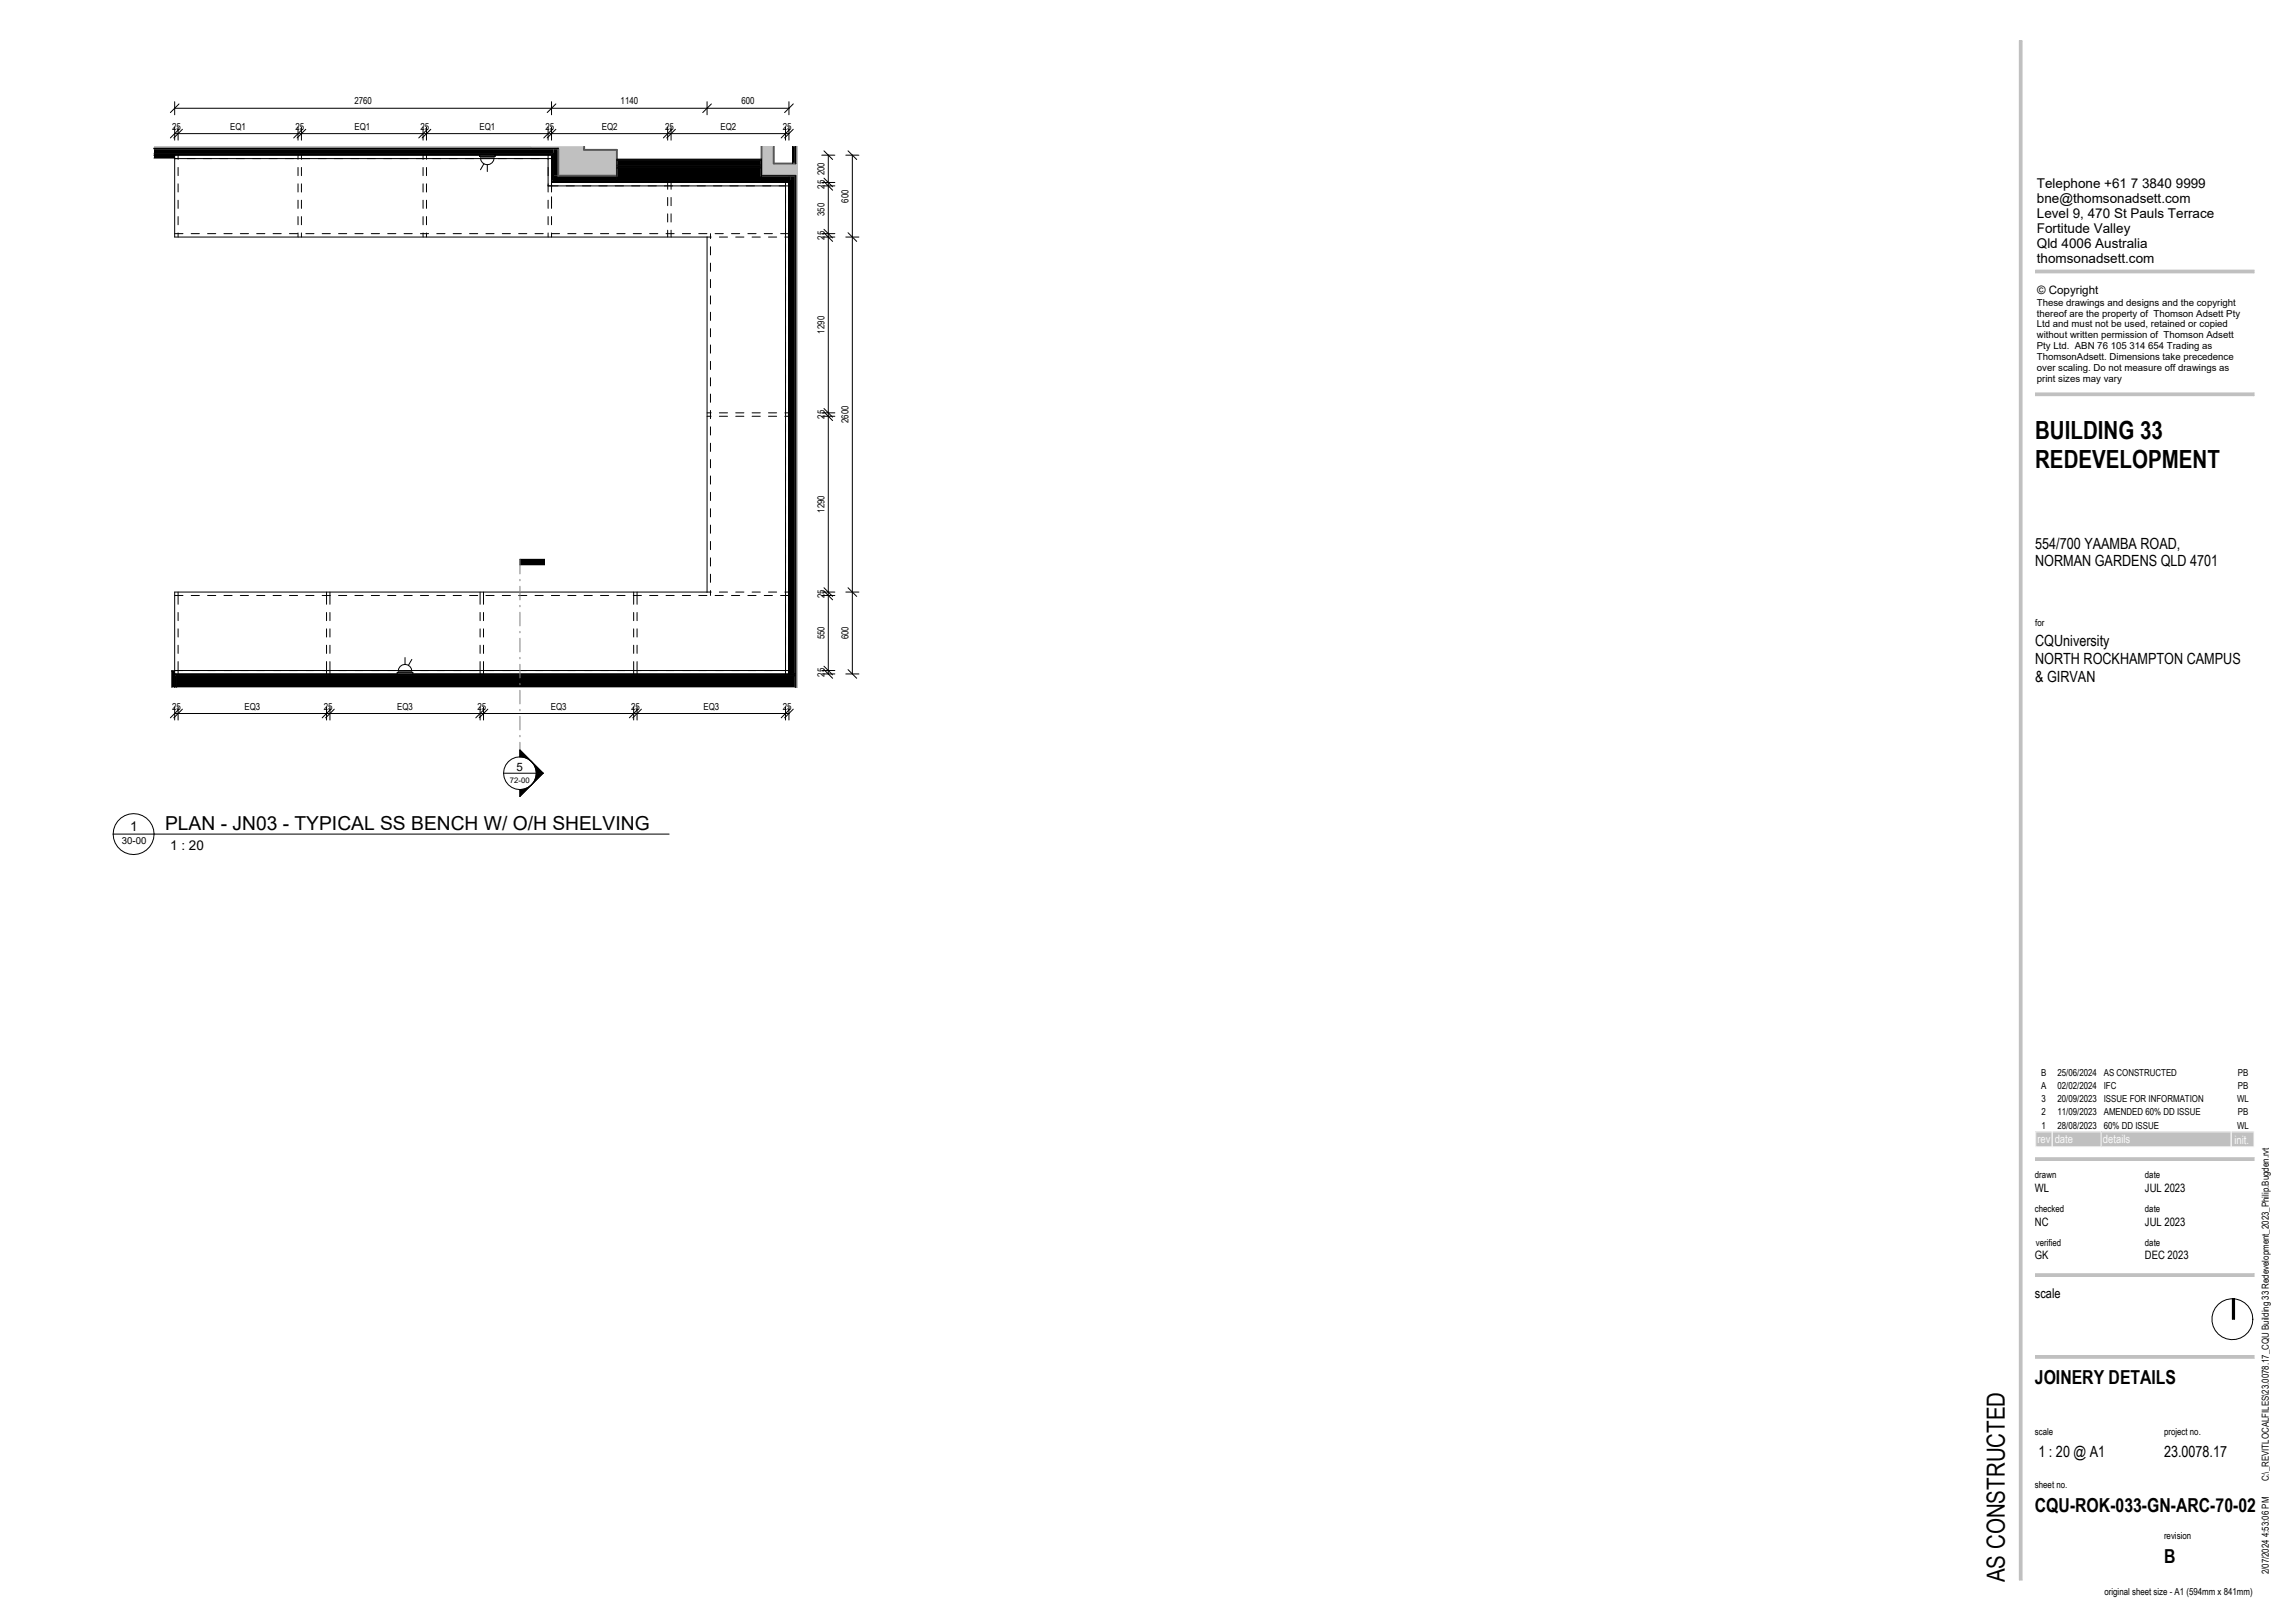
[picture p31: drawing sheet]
<svg xmlns="http://www.w3.org/2000/svg" width="841mm" height="594mm" viewBox="0 0 841 594" stroke-linecap="round" stroke-linejoin="round" font-family="sans-serif">
<defs><g id="words">
<g font-size="9.2">
<text x="745.8" y="160.9">BUILDING 33</text>
<text x="745.8" y="171.4">REDEVELOPMENT</text>
<text x="734.6" y="579.8" transform="rotate(-90 734.6 579.8)">AS CONSTRUCTED</text>
</g>
<g font-size="7.1">
<text x="60.5" y="304.1">PLAN - JN03 - TYPICAL SS BENCH W/ O/H SHELVING</text>
<text x="745.7" y="507.2">JOINERY DETAILS</text>
<text x="745.7" y="554.2">CQU-ROK-033-GN-ARC-70-02</text>
<text x="793" y="572.8">B</text>
</g>
<g font-size="5.6">
<text x="745.8" y="201">554/700 YAAMBA ROAD,</text>
<text x="745.8" y="207.6">NORMAN GARDENS QLD 4701</text>
<text x="745.8" y="236.6">CQUniversity</text>
<text x="745.8" y="243.2">NORTH ROCKHAMPTON CAMPUS</text>
<text x="745.8" y="249.7">&amp; GIRVAN</text>
<text x="747" y="533.9">1 : 20 @ A1</text>
<text x="793" y="533.9">23.0078.17</text>
</g>
<g font-size="4.9">
<text x="746.4" y="69">Telephone +61 7 3840 9999</text>
<text x="746.4" y="74.5">bne@thomsonadsett.com</text>
<text x="746.4" y="80">Level 9, 470 St Pauls Terrace</text>
<text x="746.4" y="85.5">Fortitude Valley</text>
<text x="746.4" y="91">Qld 4006 Australia</text>
<text x="746.4" y="96.5">thomsonadsett.com</text>
<text x="47.7" y="304.4">1</text>
<text x="62.4" y="311.5">1 : 20</text>
<text x="745.7" y="475.5">scale</text>
</g>
<g font-size="4.2">
<text x="746.5" y="107.7">© Copyright</text>
<text x="189.3" y="282.5">5</text>
<text x="745.7" y="436.8">WL</text>
<text x="786" y="436.8">JUL 2023</text>
<text x="745.7" y="449.1">NC</text>
<text x="786" y="449.1">JUL 2023</text>
<text x="745.7" y="461.5">GK</text>
<text x="786" y="461.5">DEC 2023</text>
</g>
<g font-size="4.2" fill="#fafafa">
<text x="746.6" y="419">rev</text>
<text x="752.9" y="419">date</text>
<text x="770.6" y="419">details</text>
<text x="818.8" y="419.1">init.</text>
</g>
<g font-size="3.5">
<text x="129.9" y="38.2">2760</text>
<text x="227.4" y="38.2">1140</text>
<text x="271.7" y="38.2">600</text>
<text x="63.1" y="47.5">25</text>
<text x="84.4" y="47.5">EQ1</text>
<text x="108.3" y="47.5">25</text>
<text x="129.9" y="47.5">EQ1</text>
<text x="154.1" y="47.5">25</text>
<text x="175.7" y="47.5">EQ1</text>
<text x="199.9" y="47.5">25</text>
<text x="220.5" y="47.5">EQ2</text>
<text x="243.7" y="47.5">25</text>
<text x="264" y="47.5">EQ2</text>
<text x="286.9" y="47.5">25</text>
<text x="302.1" y="64.2" transform="rotate(-90 302.1 64.2)">200</text>
<text x="302.1" y="69.1" transform="rotate(-90 302.1 69.1)">25</text>
<text x="310.9" y="74.2" transform="rotate(-90 310.9 74.2)">600</text>
<text x="302.1" y="79.2" transform="rotate(-90 302.1 79.2)">350</text>
<text x="302.1" y="87.8" transform="rotate(-90 302.1 87.8)">25</text>
<text x="746.4" y="112.1">These drawings and designs and the copyright</text>
<text x="746.4" y="116">thereof are the property of Thomson Adsett Pty</text>
<text x="746.4" y="120">Ltd and must not be used, retained or copied</text>
<text x="302.1" y="122.2" transform="rotate(-90 302.1 122.2)">1290</text>
<text x="746.4" y="124">without written permission of Thomson Adsett</text>
<text x="746.4" y="127.9">Pty Ltd. ABN 76 105 314 654 Trading as</text>
<text x="746.4" y="131.9">ThomsonAdsett. Dimensions take precedence</text>
<text x="746.4" y="135.9">over scaling. Do not measure off drawings as</text>
<text x="746.4" y="139.8">print sizes may vary</text>
<text x="302.1" y="153.5" transform="rotate(-90 302.1 153.5)">25</text>
<text x="310.9" y="155.1" transform="rotate(-90 310.9 155.1)">2600</text>
<text x="302.1" y="187.9" transform="rotate(-90 302.1 187.9)">1290</text>
<text x="302.1" y="219.2" transform="rotate(-90 302.1 219.2)">25</text>
<text x="745.8" y="229.4">for</text>
<text x="302.1" y="234.3" transform="rotate(-90 302.1 234.3)">550</text>
<text x="310.9" y="234.3" transform="rotate(-90 310.9 234.3)">600</text>
<text x="302.1" y="247.9" transform="rotate(-90 302.1 247.9)">25</text>
<text x="63.1" y="260">25</text>
<text x="89.6" y="260">EQ3</text>
<text x="118.7" y="260">25</text>
<text x="145.6" y="260">EQ3</text>
<text x="175" y="260">25</text>
<text x="201.8" y="260">EQ3</text>
<text x="231.2" y="260">25</text>
<text x="257.8" y="260">EQ3</text>
<text x="286.9" y="260">25</text>
<text x="44.7" y="309.1">30-00</text>
<text x="748" y="394.2">B</text>
<text x="753.9" y="394.2">25/06/2024</text>
<text x="770.9" y="394.2">AS CONSTRUCTED</text>
<text x="820" y="394.2">PB</text>
<text x="748" y="399">A</text>
<text x="753.9" y="399">02/02/2024</text>
<text x="770.9" y="399">IFC</text>
<text x="820" y="399">PB</text>
<text x="748.1" y="403.9">3</text>
<text x="753.9" y="403.9">20/09/2023</text>
<text x="770.9" y="403.9">ISSUE FOR INFORMATION</text>
<text x="819.8" y="403.9">WL</text>
<text x="748.1" y="413.6">1</text>
<text x="748.1" y="408.7">2</text>
<text x="753.9" y="413.6">28/08/2023</text>
<text x="753.9" y="408.7">11/09/2023</text>
<text x="770.9" y="413.6">60% DD ISSUE</text>
<text x="770.9" y="408.7">AMENDED 60% DD ISSUE</text>
<text x="819.8" y="413.6">WL</text>
<text x="820" y="408.7">PB</text>
<text x="745.7" y="431.7">drawn</text>
<text x="786" y="431.7">date</text>
<text x="745.7" y="444.2">checked</text>
<text x="786" y="444.2">date</text>
<text x="746" y="456.5">verified</text>
<text x="786" y="456.5">date</text>
<text x="745.7" y="525.9">scale</text>
<text x="793" y="525.9">project no.</text>
<text x="745.7" y="545.4">sheet no.</text>
<text x="831.5" y="542.9" transform="rotate(-90 831.5 542.9)">C:\_REVITLOCALFILES\23.0078.17_CQU Building 33 Redevelopment_2023_Philip.Bugden.rvt</text>
<text x="793" y="564">revision</text>
<text x="831.5" y="576.9" transform="rotate(-90 831.5 576.9)">2/07/2024 4:53:06 PM</text>
<text x="771.2" y="584.6">original sheet size - A1 (594mm x 841mm)</text>
</g>
<text font-size="2.8" x="186.9" y="286.8">72-00</text>
</g></defs>
<g fill="#c0c0c0">
<path d="M291.6 53.6h.9v198.3h-.9z"/>
<path d="M279.1 53.6h4.5v10.8h-4.5z"/>
<path d="M283.6 59.9h8v4.5h-8z"/>
<path d="M194.6 53.6h19.5v.8h-19.5z"/>
<path d="M204.6 54.4h9.5v.5h-9.5z"/>
<path d="M56.4 53.6h138.2v.8h-138.2z"/>
</g>
<g fill="#000">
<path d="M56.4 56.2h145.8v.6h-145.8zM56.4 54.4h146.4v1.8h-146.4zM202.2 56.2h.6v10h-.6zM202.8 64.4h23.3v1.8h-23.3zM202.8 54.4h1.8v10h-1.8zM202.2 66.2h23.9v.6h-23.9zM279.1 66.2h10.1v.6h-10.1zM279.1 64.4h10.7v1.8h-10.7zM64.1 247.6h.6v4.3h-.6zM64.7 247.6h226.9v4.3h-226.9zM289.2 66.2h.6v180.7h-.6zM289.8 64.4h1.8v182.5h-1.8z"/>
<path d="M64.1 246.9h227.5v.7h-227.5z"/>
</g>
<path d="M204.6 54.9h21.5v9.5h-21.5z" fill="#c0c0c0"/>
<g fill="#000">
<path d="M56.4 56.9h7.6v1h-7.6zM56.4 56.8h145.8zM226.1 58.3h53v.5h-53zM290.5 53.6h1v6.3h-1zM202.2 56.8l-.1 10.1zM226.1 58.8h53v1.7h-53zM226.1 60.5h53v.8h-53zM226.1 61.3h53v.3h-53zM226.1 61.6h53v4.6h-53zM226.1 66.2h53v.6h-53zM202.1 66.9l87.1-.1zM190.5 205h9v2h-9z"/>
<path d="M63 245.8v6.1zM63 245.9h1v1zM63 245.8l1 .1zM64 247l.1 4.9zM63 245.9l1 1v5h-1zM190.5 274.9l4.3 4.2-1.3-1-1.4-.6-1.6-.2zM190.5 289.3l1.6-.2 1.4-.6 1.3-.9-4.3 4.2zM196.5 283.3h2.5l-4.2 4.3 .9-1.3 .6-1.4zM194.8 279.1l4.2 4.2h-2.5l-.2-1.5-.6-1.5zM818.1 475.9h.8v7.5h-.8z"/>
</g>
<g fill="none" stroke="#000" stroke-width=".37">
<path d="M64 37.3v4.8M64 39.7h225.1M65.6 38.1l-3.2 3.2M202.1 37.3v4.8M203.7 38.1l-3.2 3.2M259.1 37.3v4.8M260.7 38.1l-3.2 3.2M289.1 37.3v4.8M290.7 38.1l-3.2 3.2M56.4 56.8h145.8v10h86.9v180.1M56.4 57.9h7.6M56.4 54.4h148.2v10h21.5"/>
<path d="M56.4 56.2h146.4v10h87v180.7M56.4 56.9h119.3M64 46.6v4.8M64 56.9v30h196.6M64 58.1h138.1M64 49h225.1M65.3 46.6v4.8M65.3 56.9v1.5M65.6 47.4l-3.2 3.2M66.8 47.4l-3.1 3.2M109.2 46.6v4.8M109.2 56.9v1.5"/>
<path d="M110.5 46.6v4.8M110.5 56.9v1.5M110.8 47.4l-3.2 3.2M112 47.4l-3.1 3.2M155 46.6v4.8M155 56.9v1.5M156.3 46.6v4.8M156.3 56.9v1.5M156.6 47.4l-3.2 3.2M157.9 47.4l-3.2 3.2M175.7 56.9v.5h5.7v-.5M175.7 56.9h5.7"/>
<path d="M176.1 57.9h5a2.5 2.5 0 0 1-2.5 2.5 2.5 2.5 0 0 1-2.5-2.5zM181.4 56.9h20.7v13.5M200.9 46.6v4.8M200.9 56.9v13.5M202.1 46.6v4.8M202.4 47.4l-3.1 3.2M203.7 47.4l-3.2 3.2M226.1 58.8h53M244.7 46.6v4.8M245.9 46.6v4.8M246.3 47.4l-3.2 3.2M247.5 47.4l-3.2 3.2"/>
<path d="M287.9 46.6v4.8M289.1 46.6v4.8M289.4 47.4l-3.1 3.2M290.5 53.6v6.3M290.7 47.4l-3.2 3.2M291.5 53.6v6.3M301.1 56.9h4.8M301.9 55.3l3.2 3.2M303.5 56.9v190.1M309.9 56.9h4.8M310.8 55.3l3.1 3.2M312.3 56.9v190.1"/>
<path d="M65.3 61.4v3M65.3 67.4v3M65.3 73.4v3M65.3 79.4v3M109.2 61.4v3M109.2 67.4v3M109.2 73.4v3M109.2 79.4v3M110.5 61.4v3M110.5 67.4v3M110.5 73.4v3M110.5 79.4v3"/>
<path d="M155 61.4v3M155 67.4v3M155 73.4v3M155 79.4v3M156.3 61.4v3M156.3 67.4v3M156.3 73.4v3M156.3 79.4v3M177.3 60l-1.2 2.2M178.6 60.4v2.5M200.9 68.1h88.2M200.9 73.4v3"/>
<path d="M200.9 79.4v3M202.1 66.9h87.1M202.1 72.1v4.3M202.1 79.4v3M226.1 66.8v-8.5h53v8.5M226.1 60.5h53M226.1 61.3h53M226.1 61.6h53M244.7 66.9v2.5M244.7 72.4v3M244.7 78.4v3M245.9 66.9v2.5"/>
<path d="M245.9 72.4v3M245.9 78.4v3M279.1 64.4h12.5v187.5M287.9 66.9v180M301.1 66.9h4.8M301.1 68.1h4.8M301.9 66.5l3.2 3.2M301.9 65.3l3.2 3.2M64 85.6h3.1M65.3 85.4v1.5M70.1 85.6h3M76.1 85.6h3"/>
<path d="M82.1 85.6h3M88.1 85.6h3M94.1 85.6h3M100.1 85.6h3M106.1 85.6h3M109.2 85.4v1.5M110.5 85.4v1.5M112.1 85.6h3M118.1 85.6h3M124.1 85.6h3M130.1 85.6h3M136.1 85.6h3"/>
<path d="M142.1 85.6h3M148.1 85.6h3M154.1 85.6h3M155 85.4v1.5M156.3 85.4v1.5M160.1 85.6h3M166.1 85.6h3M172.1 85.6h3M178.1 85.6h3M184.1 85.6h3M190.1 85.6h3M196.1 85.6h3"/>
<path d="M200.9 85.4v1.5M202.1 85.6h3M202.1 85.4v1.5M208.1 85.6h3M214.1 85.6h3M220.1 85.6h3M226.1 85.6h3M232.1 85.6h3M238.1 85.6h3M244.1 85.6h3M244.7 84.4v2.5M245.9 84.4v2.5"/>
<path d="M250.1 85.6h3M256.1 85.6h3M259.1 86.9v130.1M260.4 85.6v1.8M260.4 90.4v3M260.4 96.4v3M262.1 85.6h3M263.6 86.9h3M268.1 85.6h3M269.6 86.9h3M274.1 85.6h3M275.6 86.9h3"/>
<path d="M280.1 85.6h3M281.6 86.9h3M286.1 85.6h3M287.6 86.9h1.5M301.1 86.9h4.8M301.1 85.6h4.8M301.9 85.3l3.2 3.2M301.9 84l3.2 3.2M309.9 86.9h4.8M310.8 85.3l3.1 3.2M260.4 102.4v3M260.4 108.4v3"/>
<path d="M260.4 114.4v3M260.4 120.4v3M260.4 126.4v3M260.4 132.4v3M260.4 138.4v3M259.1 152.5h1.5M259.1 151.3h1.5M260.4 144.4v3M260.4 150.4v3M260.4 156.4v3M263.6 152.5h3M263.6 151.3h3"/>
<path d="M269.6 152.5h3M269.6 151.3h3M275.6 152.5h3M275.6 151.3h3M281.6 152.5h3M281.6 151.3h3M287.6 152.5h1.5M287.6 151.3h1.5M301.1 152.5h4.8M301.1 151.3h4.8M301.9 151l3.2 3.1M301.9 149.7l3.2 3.2"/>
<path d="M260.4 162.4v3M260.4 168.4v3M260.4 174.4v3M260.4 180.4v3M260.4 186.4v3M260.4 192.4v3M260.4 198.4v3M64 218.2h3.1M65.3 217v4.4M70.1 218.2h3M76.1 218.2h3M82.1 218.2h3"/>
<path d="M88.1 218.2h3M94.1 218.2h3M100.1 218.2h3M106.1 218.2h3M112.1 218.2h3M118.1 218.2h3M119.7 217v4.4M120.9 217v4.4M124.1 218.2h3M130.1 218.2h3M136.1 218.2h3M142.1 218.2h3"/>
<path d="M148.1 218.2h3M154.1 218.2h3M160.1 218.2h3M166.1 218.2h3M172.1 218.2h3M175.9 217v4.4M177.2 217v4.4M178.1 218.2h3M184.1 218.2h3M190.1 218.2h3M190.5 205h9v2h-9zM196.1 218.2h3"/>
<path d="M202.1 218.2h3M208.1 218.2h3M214.1 218.2h3M220.1 218.2h3M226.1 218.2h3M232.1 218.2h3M232.2 217v4.4M233.5 217v4.4M238.1 218.2h3M244.1 218.2h3M250.1 218.2h3M256.1 218.2h3"/>
<path d="M260.4 204.4v3M260.4 210.4v3M260.4 216.4v1.8M260.6 217h-196.6v34.9M262.1 218.2h3M263.6 217h3M268.1 218.2h3M269.6 217h3M274.1 218.2h3M275.6 217h3M280.1 218.2h3M281.6 217h3"/>
<path d="M286.1 218.2h3M287.6 217h1.5M301.1 217h4.8M301.1 218.2h4.8M301.9 216.6l3.2 3.2M301.9 215.4l3.2 3.1M309.9 217h4.8M310.8 215.4l3.1 3.1M65.3 224.4v3M65.3 230.4v3M65.3 236.4v3M119.7 224.4v3"/>
<path d="M119.7 230.4v3M119.7 236.4v3M120.9 224.4v3M120.9 230.4v3M120.9 236.4v3M175.9 224.4v3M175.9 230.4v3M175.9 236.4v3M177.2 224.4v3M177.2 230.4v3M177.2 236.4v3M232.2 224.4v3"/>
<path d="M232.2 230.4v3M232.2 236.4v3M233.5 224.4v3M233.5 230.4v3M233.5 236.4v3M63 245.9l1 1h227.6M64 259.1v4.8M64 245.8h-1v6.1M64 245.7h225.1M64 247h.1M65.3 242.4v4.5M65.3 259.1v4.8"/>
<path d="M65.6 259.9l-3.2 3.1M66.8 259.9l-3.1 3.1M119.7 242.4v4.5M119.7 259.1v4.8M120.9 242.4v4.5M120.9 259.1v4.8M121.2 259.9l-3.1 3.1M122.5 259.9l-3.2 3.1M145.5 246.9v-.4h5.8v.4M146.7 244.2a2.5 2.5 0 0 1 2.7-.5 2.5 2.5 0 0 1 1.5 2.3h-5l.2-1zM148.4 241v2.5M150.9 241.6l-1.2 2.2"/>
<path d="M175.9 242.4v4.5M175.9 259.1v4.8M177.2 242.4v4.5M177.2 259.1v4.8M177.5 259.9l-3.2 3.1M178.8 259.9l-3.2 3.1M232.2 242.4v4.5M232.2 259.1v4.8M233.5 242.4v4.5M233.5 259.1v4.8M233.8 259.9l-3.2 3.1M235 259.9l-3.1 3.1"/>
<path d="M287.9 259.1v4.8M289.1 259.1v4.8M289.4 259.9l-3.1 3.1M290.7 259.9l-3.2 3.1M291.6 247.6h-226.9v4.3M301.1 245.7h4.8M301.1 247h4.8M301.9 245.4l3.2 3.1M301.9 244.1l3.2 3.2M309.9 247h4.8M310.8 245.4l3.1 3.1M64 261.5h225.1"/>
<path d="M190.5 277.3a6 6 0 0 0-6 6 6 6 0 0 0 6 6M190.5 277.3a6 6 0 0 1 6 6 6 6 0 0 1-6 6M190.5 277.3v-2.4l8.5 8.4M184.5 283.3h14.5M199 283.3l-8.5 8.5v-2.5M818.1 475.9h.8v7.5h-.8z"/>
<circle cx="818.1" cy="483.4" r="7.5"/>
</g>
<path d="M214.1 53.6v1.3h12v9.5h-21.5v-10h-148.2M279.1 53.6v10.8h12.5v187.5M283.6 53.6v6.3h8v-6.3" fill="none" stroke="#555" stroke-width=".7"/>
<g fill="none" stroke="#808080" stroke-width=".37">
<path d="M190.5 205v5.3M190.5 212.3v.5M190.5 214.8v5M190.5 221.8v.6M190.5 224.4v5M190.5 231.4v.5M190.5 233.9v5M190.5 240.9v.5M190.5 243.4v5M190.5 250.4v.5M190.5 252.9v5M190.5 259.9v.6"/>
<path d="M190.5 262.5v5M190.5 269.5v.5M190.5 272v5.3"/>
</g>
<path d="M817.6 414.7h8.4v5.5h-8.4z" fill="#c0c0c0"/>
<path d="M817.6 414.7h8.4v5.5h-8.4z" fill="none" stroke="#fafafa" stroke-width=".37"/>
<path d="M769.9 414.7h47.7v5.5h-47.7z" fill="#c0c0c0"/>
<path d="M769.9 414.7h47.7v5.5h-47.7z" fill="none" stroke="#fafafa" stroke-width=".37"/>
<path d="M752 414.7h17.9v5.5h-17.9z" fill="#c0c0c0"/>
<path d="M752 414.7h17.9v5.5h-17.9z" fill="none" stroke="#fafafa" stroke-width=".37"/>
<path d="M746 414.7h6v5.5h-6z" fill="#c0c0c0"/>
<path d="M746 414.7h6v5.5h-6z" fill="none" stroke="#fafafa" stroke-width=".37"/>
<path d="M746 424.2h80v1h-80z" fill="#c0c0c0"/>
<path d="M746 424.2h80v1h-80z" fill="none" stroke="#c0c0c0" stroke-width=".37"/>
<path d="M746 466.7h80v1h-80z" fill="#c0c0c0"/>
<path d="M746 466.7h80v1h-80z" fill="none" stroke="#c0c0c0" stroke-width=".37"/>
<path d="M746 496.7h80v1h-80z" fill="#c0c0c0"/>
<path d="M746 496.7h80v1h-80z" fill="none" stroke="#c0c0c0" stroke-width=".37"/>
<path d="M746 144h80v1h-80z" fill="#c0c0c0"/>
<path d="M746 144h80v1h-80z" fill="none" stroke="#c0c0c0" stroke-width=".37"/>
<path d="M746 99h80v1h-80z" fill="#c0c0c0"/>
<path d="M746 99h80v1h-80z" fill="none" stroke="#c0c0c0" stroke-width=".37"/>
<path d="M740 15h1v564h-1z" fill="#c0c0c0"/>
<path d="M740 15h1v564h-1z" fill="none" stroke="#c0c0c0" stroke-width=".37"/>
<g fill="none" stroke="#000" stroke-width=".37">
<path d="M41.5 305.6h203.7"/>
<circle cx="49" cy="305.6" r="7.5"/>
</g>
<g fill="#fff">
<path d="M746.4 64.6h62.6v5.5h-62.6z"/>
<path d="M746.4 70.1h57v5.5h-57z"/>
<path d="M746.4 75.6h65.7v5.5h-65.7z"/>
<path d="M746.4 81.1h34.7v5.5h-34.7z"/>
<path d="M746.4 86.6h41.1v5.4h-41.1z"/>
<path d="M746.4 92h43.7v5.5h-43.7z"/>
</g>
<use href="#words"/>
</svg>
